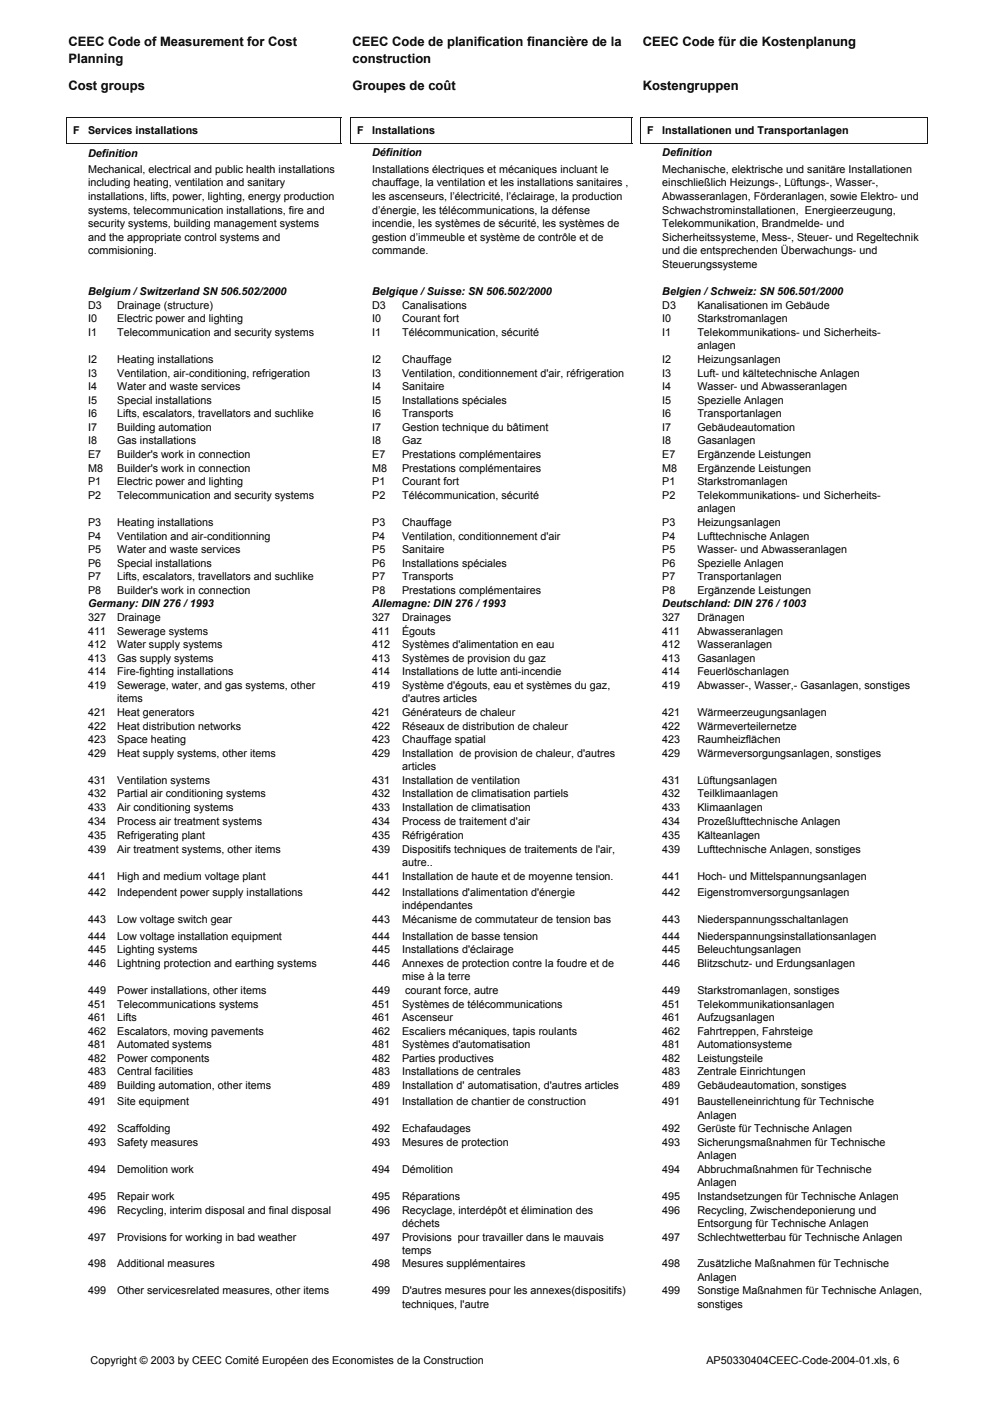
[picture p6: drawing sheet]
<svg xmlns="http://www.w3.org/2000/svg" width="210mm" height="297mm" viewBox="0 0 210 297" stroke-linecap="round" stroke-linejoin="round" font-family="sans-serif">
<defs><g id="words">
<g font-size="2.8">
<text x="14.5" y="9.7">CEEC Code of Measurement for Cost</text>
<text x="74.8" y="9.7">CEEC Code de planification financière de la</text>
<text x="136.3" y="9.7">CEEC Code für die Kostenplanung</text>
<text x="14.5" y="13.3">Planning</text>
<text x="74.8" y="13.3">construction</text>
<text x="14.5" y="19.2">Cost groups</text>
<text x="74.8" y="19.2">Groupes de coût</text>
<text x="136.3" y="19.2">Kostengruppen</text>
</g>
<g font-size="2.3">
<text x="15.5" y="28.4">F</text>
<text x="18.7" y="28.3">Services installations</text>
<text x="75.7" y="28.4">F</text>
<text x="78.9" y="28.3">Installations</text>
<text x="137.2" y="28.4">F</text>
<text x="140.4" y="28.3">Installationen und Transportanlagen</text>
<text x="18.7" y="33.2">Definition</text>
<text x="78.9" y="33.1">Définition</text>
<text x="140.4" y="33.1">Definition</text>
<text x="18.7" y="36.7">Mechanical, electrical and public health installations</text>
<text x="18.7" y="39.5">including heating, ventilation and sanitary</text>
<text x="78.9" y="36.7">Installations électriques et mécaniques incluant le</text>
<text x="78.9" y="39.5">chauffage, la ventilation et les installations sanitaires ,</text>
<text x="140.4" y="36.7">Mechanische, elektrische und sanitäre Installationen</text>
<text x="140.4" y="39.5">einschließlich Heizungs-, Lüftungs-, Wasser-,</text>
<text x="18.7" y="42.4">installations, lifts, power, lighting, energy production</text>
<text x="18.7" y="45.3">systems, telecommunication installations, fire and</text>
<text x="78.9" y="42.4">les ascenseurs, l’électricité, l’éclairage, la production</text>
<text x="78.9" y="45.3">d’énergie, les télécommunications, la défense</text>
<text x="140.4" y="42.4">Abwasseranlagen, Förderanlagen, sowie Elektro- und</text>
<text x="140.4" y="45.3">Schwachstrominstallationen, Energieerzeugung,</text>
<text x="18.7" y="48.2">security systems, building management systems</text>
<text x="18.7" y="51.1">and the appropriate control systems and</text>
<text x="18.7" y="53.9">commisioning.</text>
<text x="78.9" y="48.2">incendie, les systèmes de sécurité, les systèmes de</text>
<text x="78.9" y="51.1">gestion d’immeuble et système de contrôle et de</text>
<text x="78.9" y="53.9">commande.</text>
<text x="140.4" y="48.2">Telekommunikation, Brandmelde- und</text>
<text x="140.4" y="51.1">Sicherheitssysteme, Mess-, Steuer- und Regeltechnik</text>
<text x="140.4" y="53.9">und die entsprechenden Überwachungs- und</text>
<text x="140.4" y="56.8">Steuerungssysteme</text>
<text x="18.7" y="62.6">Belgium / Switzerland SN 506.502/2000</text>
<text x="18.7" y="65.4">D3</text>
<text x="24.8" y="65.4">Drainage (structure)</text>
<text x="78.9" y="65.4">D3</text>
<text x="78.9" y="62.6">Belgique / Suisse: SN 506.502/2000</text>
<text x="85.3" y="65.4">Canalisations</text>
<text x="140.4" y="65.4">D3</text>
<text x="140.4" y="62.6">Belgien / Schweiz: SN 506.501/2000</text>
<text x="147.9" y="65.4">Kanalisationen im Gebäude</text>
<text x="18.7" y="68.3">I0</text>
<text x="18.7" y="71.2">I1</text>
<text x="24.8" y="68.3">Electric power and lighting</text>
<text x="24.8" y="71.2">Telecommunication and security systems</text>
<text x="78.9" y="68.3">I0</text>
<text x="78.9" y="71.2">I1</text>
<text x="85.3" y="68.3">Courant fort</text>
<text x="85.3" y="71.2">Télécommunication, sécurité</text>
<text x="140.4" y="71.2">I1</text>
<text x="140.4" y="68.3">I0</text>
<text x="147.9" y="71.2">Telekommunikations- und Sicherheits-</text>
<text x="147.9" y="68.3">Starkstromanlagen</text>
<text x="18.7" y="77">I2</text>
<text x="24.8" y="77">Heating installations</text>
<text x="78.9" y="77">I2</text>
<text x="85.3" y="77">Chauffage</text>
<text x="140.4" y="77">I2</text>
<text x="147.9" y="77">Heizungsanlagen</text>
<text x="147.9" y="74.1">anlagen</text>
<text x="18.7" y="79.8">I3</text>
<text x="18.7" y="82.7">I4</text>
<text x="24.8" y="79.8">Ventilation, air-conditioning, refrigeration</text>
<text x="24.8" y="82.7">Water and waste services</text>
<text x="78.9" y="79.8">I3</text>
<text x="78.9" y="82.7">I4</text>
<text x="85.3" y="79.8">Ventilation, conditionnement d'air, réfrigeration</text>
<text x="85.3" y="82.7">Sanitaire</text>
<text x="140.4" y="79.8">I3</text>
<text x="140.4" y="82.7">I4</text>
<text x="147.9" y="79.8">Luft- und kältetechnische Anlagen</text>
<text x="147.9" y="82.7">Wasser- und Abwasseranlagen</text>
<text x="18.7" y="85.6">I5</text>
<text x="18.7" y="88.5">I6</text>
<text x="24.8" y="85.6">Special installations</text>
<text x="24.8" y="88.5">Lifts, escalators, travellators and suchlike</text>
<text x="78.9" y="85.6">I5</text>
<text x="78.9" y="88.5">I6</text>
<text x="85.3" y="85.6">Installations spéciales</text>
<text x="85.3" y="88.5">Transports</text>
<text x="140.4" y="85.6">I5</text>
<text x="140.4" y="88.5">I6</text>
<text x="147.9" y="85.6">Spezielle Anlagen</text>
<text x="147.9" y="88.5">Transportanlagen</text>
<text x="18.7" y="91.4">I7</text>
<text x="18.7" y="94.2">I8</text>
<text x="24.8" y="91.4">Building automation</text>
<text x="24.8" y="94.2">Gas installations</text>
<text x="78.9" y="91.4">I7</text>
<text x="78.9" y="94.2">I8</text>
<text x="85.3" y="91.4">Gestion technique du bâtiment</text>
<text x="85.3" y="94.2">Gaz</text>
<text x="140.4" y="91.4">I7</text>
<text x="140.4" y="94.2">I8</text>
<text x="147.9" y="91.4">Gebäudeautomation</text>
<text x="147.9" y="94.2">Gasanlagen</text>
<text x="18.7" y="97.1">E7</text>
<text x="18.7" y="100">M8</text>
<text x="24.8" y="100">Builder's work in connection</text>
<text x="24.8" y="97.1">Builder's work in connection</text>
<text x="78.9" y="100">M8</text>
<text x="78.9" y="97.1">E7</text>
<text x="85.3" y="100">Prestations complémentaires</text>
<text x="85.3" y="97.1">Prestations complémentaires</text>
<text x="140.4" y="100">M8</text>
<text x="140.4" y="97.1">E7</text>
<text x="147.9" y="100">Ergänzende Leistungen</text>
<text x="147.9" y="97.1">Ergänzende Leistungen</text>
<text x="18.7" y="102.9">P1</text>
<text x="18.7" y="105.8">P2</text>
<text x="24.8" y="102.9">Electric power and lighting</text>
<text x="24.8" y="105.8">Telecommunication and security systems</text>
<text x="78.9" y="102.9">P1</text>
<text x="78.9" y="105.8">P2</text>
<text x="85.3" y="102.9">Courant fort</text>
<text x="85.3" y="105.8">Télécommunication, sécurité</text>
<text x="140.4" y="105.8">P2</text>
<text x="140.4" y="102.9">P1</text>
<text x="147.9" y="105.8">Telekommunikations- und Sicherheits-</text>
<text x="147.9" y="102.9">Starkstromanlagen</text>
<text x="18.7" y="111.5">P3</text>
<text x="24.8" y="111.5">Heating installations</text>
<text x="78.9" y="111.5">P3</text>
<text x="85.3" y="111.5">Chauffage</text>
<text x="140.4" y="111.5">P3</text>
<text x="147.9" y="111.5">Heizungsanlagen</text>
<text x="147.9" y="108.6">anlagen</text>
<text x="18.7" y="114.4">P4</text>
<text x="18.7" y="117.3">P5</text>
<text x="24.8" y="114.4">Ventilation and air-conditionning</text>
<text x="24.8" y="117.3">Water and waste services</text>
<text x="78.9" y="114.4">P4</text>
<text x="78.9" y="117.3">P5</text>
<text x="85.3" y="114.4">Ventilation, conditionnement d'air</text>
<text x="85.3" y="117.3">Sanitaire</text>
<text x="140.4" y="114.4">P4</text>
<text x="140.4" y="117.3">P5</text>
<text x="147.9" y="114.4">Lufttechnische Anlagen</text>
<text x="147.9" y="117.3">Wasser- und Abwasseranlagen</text>
<text x="18.7" y="120.1">P6</text>
<text x="18.7" y="123">P7</text>
<text x="18.7" y="125.9">P8</text>
<text x="24.8" y="120.1">Special installations</text>
<text x="24.8" y="123">Lifts, escalators, travellators and suchlike</text>
<text x="24.8" y="125.9">Builder's work in connection</text>
<text x="78.9" y="120.1">P6</text>
<text x="78.9" y="125.9">P8</text>
<text x="78.9" y="123">P7</text>
<text x="85.3" y="120.1">Installations spéciales</text>
<text x="85.3" y="125.9">Prestations complémentaires</text>
<text x="85.3" y="123">Transports</text>
<text x="140.4" y="120.1">P6</text>
<text x="140.4" y="125.9">P8</text>
<text x="140.4" y="123">P7</text>
<text x="147.9" y="120.1">Spezielle Anlagen</text>
<text x="147.9" y="125.9">Ergänzende Leistungen</text>
<text x="147.9" y="123">Transportanlagen</text>
<text x="18.7" y="128.8">Germany: DIN 276 / 1993</text>
<text x="18.7" y="131.7">327</text>
<text x="24.8" y="131.7">Drainage</text>
<text x="78.9" y="131.7">327</text>
<text x="78.9" y="128.8">Allemagne: DIN 276 / 1993</text>
<text x="85.3" y="131.7">Drainages</text>
<text x="140.4" y="131.7">327</text>
<text x="140.4" y="128.8">Deutschland: DIN 276 / 1003</text>
<text x="147.9" y="131.7">Dränagen</text>
<text x="18.7" y="134.5">411</text>
<text x="18.7" y="137.4">412</text>
<text x="24.8" y="134.5">Sewerage systems</text>
<text x="24.8" y="137.4">Water supply systems</text>
<text x="78.9" y="134.5">411</text>
<text x="78.9" y="137.4">412</text>
<text x="85.3" y="134.5">Égouts</text>
<text x="85.3" y="137.4">Systèmes d'alimentation en eau</text>
<text x="140.4" y="137.4">412</text>
<text x="140.4" y="134.5">411</text>
<text x="147.9" y="137.4">Wasseranlagen</text>
<text x="147.9" y="134.5">Abwasseranlagen</text>
<text x="18.7" y="140.3">413</text>
<text x="18.7" y="143.2">414</text>
<text x="24.8" y="140.3">Gas supply systems</text>
<text x="24.8" y="143.2">Fire-fighting installations</text>
<text x="78.9" y="143.2">414</text>
<text x="78.9" y="140.3">413</text>
<text x="85.3" y="143.2">Installations de lutte anti-incendie</text>
<text x="85.3" y="140.3">Systèmes de provision du gaz</text>
<text x="140.4" y="143.2">414</text>
<text x="140.4" y="140.3">413</text>
<text x="147.9" y="143.2">Feuerlöschanlagen</text>
<text x="147.9" y="140.3">Gasanlagen</text>
<text x="18.7" y="146.1">419</text>
<text x="24.8" y="146.1">Sewerage, water, and gas systems, other</text>
<text x="24.8" y="148.9">items</text>
<text x="78.9" y="146.1">419</text>
<text x="85.3" y="146.1">Système d'égouts, eau et systèmes du gaz,</text>
<text x="85.3" y="148.9">d'autres articles</text>
<text x="140.4" y="146.1">419</text>
<text x="147.9" y="146.1">Abwasser-, Wasser,- Gasanlagen, sonstiges</text>
<text x="18.7" y="151.8">421</text>
<text x="18.7" y="154.7">422</text>
<text x="24.8" y="151.8">Heat generators</text>
<text x="24.8" y="154.7">Heat distribution networks</text>
<text x="78.9" y="154.7">422</text>
<text x="78.9" y="151.8">421</text>
<text x="85.3" y="154.7">Réseaux de distribution de chaleur</text>
<text x="85.3" y="151.8">Générateurs de chaleur</text>
<text x="140.4" y="154.7">422</text>
<text x="140.4" y="151.8">421</text>
<text x="147.9" y="154.7">Wärmeverteilernetze</text>
<text x="147.9" y="151.8">Wärmeerzeugungsanlagen</text>
<text x="18.7" y="157.6">423</text>
<text x="18.7" y="160.4">429</text>
<text x="24.8" y="157.6">Space heating</text>
<text x="24.8" y="160.4">Heat supply systems, other items</text>
<text x="78.9" y="157.6">423</text>
<text x="78.9" y="160.4">429</text>
<text x="85.3" y="157.6">Chauffage spatial</text>
<text x="85.3" y="160.4">Installation de provision de chaleur, d'autres</text>
<text x="140.4" y="157.6">423</text>
<text x="140.4" y="160.4">429</text>
<text x="147.9" y="157.6">Raumheizflächen</text>
<text x="147.9" y="160.4">Wärmeversorgungsanlagen, sonstiges</text>
<text x="18.7" y="166.2">431</text>
<text x="24.8" y="166.2">Ventilation systems</text>
<text x="78.9" y="166.2">431</text>
<text x="85.3" y="166.2">Installation de ventilation</text>
<text x="85.3" y="163.3">articles</text>
<text x="140.4" y="166.2">431</text>
<text x="147.9" y="166.2">Lüftungsanlagen</text>
<text x="18.7" y="169.1">432</text>
<text x="18.7" y="172">433</text>
<text x="24.8" y="169.1">Partial air conditioning systems</text>
<text x="24.8" y="172">Air conditioning systems</text>
<text x="78.9" y="169.1">432</text>
<text x="78.9" y="172">433</text>
<text x="85.3" y="169.1">Installation de climatisation partiels</text>
<text x="85.3" y="172">Installation de climatisation</text>
<text x="140.4" y="169.1">432</text>
<text x="140.4" y="172">433</text>
<text x="147.9" y="169.1">Teilklimaanlagen</text>
<text x="147.9" y="172">Klimaanlagen</text>
<text x="18.7" y="174.8">434</text>
<text x="18.7" y="177.9">435</text>
<text x="24.8" y="174.8">Process air treatment systems</text>
<text x="24.8" y="177.9">Refrigerating plant</text>
<text x="78.9" y="177.9">435</text>
<text x="78.9" y="174.8">434</text>
<text x="85.3" y="177.9">Réfrigération</text>
<text x="85.3" y="174.8">Process de traitement d'air</text>
<text x="140.4" y="177.9">435</text>
<text x="140.4" y="174.8">434</text>
<text x="147.9" y="177.9">Kälteanlagen</text>
<text x="147.9" y="174.8">Prozeßlufttechnische Anlagen</text>
<text x="18.7" y="180.8">439</text>
<text x="24.8" y="180.8">Air treatment systems, other items</text>
<text x="78.9" y="180.8">439</text>
<text x="85.3" y="180.8">Dispositifs techniques de traitements de l'air,</text>
<text x="85.3" y="183.6">autre..</text>
<text x="140.4" y="180.8">439</text>
<text x="147.9" y="180.8">Lufttechnische Anlagen, sonstiges</text>
<text x="18.7" y="186.5">441</text>
<text x="18.7" y="189.9">442</text>
<text x="24.8" y="186.5">High and medium voltage plant</text>
<text x="24.8" y="189.9">Independent power supply installations</text>
<text x="78.9" y="189.9">442</text>
<text x="78.9" y="186.5">441</text>
<text x="85.2" y="189.9">Installations d'alimentation d'énergie</text>
<text x="85.3" y="186.5">Installation de haute et de moyenne tension.</text>
<text x="140.4" y="186.5">441</text>
<text x="140.4" y="189.9">442</text>
<text x="147.9" y="186.5">Hoch- und Mittelspannungsanlagen</text>
<text x="147.9" y="189.9">Eigenstromversorgungsanlagen</text>
<text x="18.7" y="195.7">443</text>
<text x="24.8" y="195.7">Low voltage switch gear</text>
<text x="78.9" y="195.7">443</text>
<text x="85.3" y="195.7">Mécanisme de commutateur de tension bas</text>
<text x="85.3" y="192.8">indépendantes</text>
<text x="140.4" y="195.7">443</text>
<text x="147.9" y="195.7">Niederspannungsschaltanlagen</text>
<text x="18.7" y="199.2">444</text>
<text x="18.7" y="202.1">445</text>
<text x="24.8" y="199.2">Low voltage installation equipment</text>
<text x="24.8" y="202.1">Lighting systems</text>
<text x="78.9" y="199.2">444</text>
<text x="78.9" y="202.1">445</text>
<text x="85.3" y="199.2">Installation de basse tension</text>
<text x="85.3" y="202.1">Installations d'éclairage</text>
<text x="140.4" y="199.2">444</text>
<text x="140.4" y="202.1">445</text>
<text x="147.9" y="199.2">Niederspannungsinstallationsanlagen</text>
<text x="147.9" y="202.1">Beleuchtungsanlagen</text>
<text x="18.7" y="205">446</text>
<text x="24.8" y="205">Lightning protection and earthing systems</text>
<text x="78.9" y="205">446</text>
<text x="85.3" y="205">Annexes de protection contre la foudre et de</text>
<text x="85.3" y="207.9">mise à la terre</text>
<text x="140.4" y="205">446</text>
<text x="147.9" y="205">Blitzschutz- und Erdungsanlagen</text>
<text x="18.7" y="210.7">449</text>
<text x="18.7" y="213.6">451</text>
<text x="24.8" y="210.7">Power installations, other items</text>
<text x="24.8" y="213.6">Telecommunications systems</text>
<text x="78.9" y="210.7">449</text>
<text x="78.9" y="213.6">451</text>
<text x="85.3" y="213.6">Systèmes de télécommunications</text>
<text x="85.9" y="210.7">courant force, autre</text>
<text x="140.4" y="213.6">451</text>
<text x="140.4" y="210.7">449</text>
<text x="147.9" y="213.6">Telekommunikationsanlagen</text>
<text x="147.9" y="210.7">Starkstromanlagen, sonstiges</text>
<text x="18.7" y="216.5">461</text>
<text x="18.7" y="219.4">462</text>
<text x="24.8" y="216.5">Lifts</text>
<text x="24.8" y="219.4">Escalators, moving pavements</text>
<text x="78.9" y="219.4">462</text>
<text x="78.9" y="216.5">461</text>
<text x="85.3" y="219.4">Escaliers mécaniques, tapis roulants</text>
<text x="85.3" y="216.5">Ascenseur</text>
<text x="140.4" y="219.4">462</text>
<text x="140.4" y="216.5">461</text>
<text x="147.9" y="219.4">Fahrtreppen, Fahrsteige</text>
<text x="147.9" y="216.5">Aufzugsanlagen</text>
<text x="18.7" y="222.3">481</text>
<text x="18.7" y="225.1">482</text>
<text x="24.8" y="222.3">Automated systems</text>
<text x="24.8" y="225.1">Power components</text>
<text x="78.9" y="225.1">482</text>
<text x="78.9" y="222.3">481</text>
<text x="85.3" y="225.1">Parties productives</text>
<text x="85.3" y="222.3">Systèmes d'automatisation</text>
<text x="140.4" y="225.1">482</text>
<text x="140.4" y="222.3">481</text>
<text x="147.9" y="225.1">Leistungsteile</text>
<text x="147.9" y="222.3">Automationsysteme</text>
<text x="18.7" y="228">483</text>
<text x="18.7" y="230.9">489</text>
<text x="24.8" y="228">Central facilities</text>
<text x="24.8" y="230.9">Building automation, other items</text>
<text x="78.9" y="230.9">489</text>
<text x="78.9" y="228">483</text>
<text x="85.3" y="230.9">Installation d' automatisation, d'autres articles</text>
<text x="85.3" y="228">Installations de centrales</text>
<text x="140.4" y="230.9">489</text>
<text x="140.4" y="228">483</text>
<text x="147.9" y="230.9">Gebäudeautomation, sonstiges</text>
<text x="147.9" y="228">Zentrale Einrichtungen</text>
<text x="18.7" y="234.3">491</text>
<text x="24.8" y="234.3">Site equipment</text>
<text x="78.9" y="234.3">491</text>
<text x="85.3" y="234.3">Installation de chantier de construction</text>
<text x="140.4" y="234.3">491</text>
<text x="147.9" y="234.3">Baustelleneinrichtung für Technische</text>
<text x="147.9" y="237.2">Anlagen</text>
<text x="18.7" y="240">492</text>
<text x="18.7" y="242.9">493</text>
<text x="24.8" y="240">Scaffolding</text>
<text x="24.8" y="242.9">Safety measures</text>
<text x="78.9" y="240">492</text>
<text x="78.9" y="242.9">493</text>
<text x="85.3" y="240">Echafaudages</text>
<text x="85.3" y="242.9">Mesures de protection</text>
<text x="140.4" y="240">492</text>
<text x="140.4" y="242.9">493</text>
<text x="147.9" y="240">Gerüste für Technische Anlagen</text>
<text x="147.9" y="242.9">Sicherungsmaßnahmen für Technische</text>
<text x="147.9" y="245.8">Anlagen</text>
<text x="18.7" y="248.7">494</text>
<text x="24.8" y="248.7">Demolition work</text>
<text x="78.9" y="248.7">494</text>
<text x="85.3" y="248.7">Démolition</text>
<text x="140.4" y="248.7">494</text>
<text x="147.9" y="248.7">Abbruchmaßnahmen für Technische</text>
<text x="147.9" y="251.5">Anlagen</text>
<text x="18.7" y="254.4">495</text>
<text x="18.7" y="257.3">496</text>
<text x="24.8" y="254.4">Repair work</text>
<text x="24.8" y="257.3">Recycling, interim disposal and final disposal</text>
<text x="78.9" y="257.3">496</text>
<text x="78.9" y="254.4">495</text>
<text x="85.2" y="257.3">Recyclage, interdépôt et élimination des</text>
<text x="85.3" y="254.4">Réparations</text>
<text x="140.4" y="254.4">495</text>
<text x="140.4" y="257.3">496</text>
<text x="147.9" y="254.4">Instandsetzungen für Technische Anlagen</text>
<text x="147.9" y="257.3">Recycling, Zwischendeponierung und</text>
<text x="18.7" y="263.1">497</text>
<text x="24.8" y="263.1">Provisions for working in bad weather</text>
<text x="78.9" y="263.1">497</text>
<text x="85.3" y="263.1">Provisions pour travailler dans le mauvais</text>
<text x="85.3" y="260.2">déchets</text>
<text x="140.4" y="263.1">497</text>
<text x="147.9" y="260.2">Entsorgung für Technische Anlagen</text>
<text x="147.9" y="263.1">Schlechtwetterbau für Technische Anlagen</text>
<text x="18.7" y="268.6">498</text>
<text x="24.8" y="268.6">Additional measures</text>
<text x="78.9" y="268.6">498</text>
<text x="85.3" y="268.6">Mesures supplémentaires</text>
<text x="85.3" y="265.9">temps</text>
<text x="140.4" y="268.6">498</text>
<text x="147.9" y="268.6">Zusätzliche Maßnahmen für Technische</text>
<text x="18.7" y="274.4">499</text>
<text x="24.8" y="274.4">Other servicesrelated measures, other items</text>
<text x="78.9" y="274.4">499</text>
<text x="85.3" y="274.4">D'autres mesures pour les annexes(dispositifs)</text>
<text x="140.4" y="274.4">499</text>
<text x="147.9" y="274.4">Sonstige Maßnahmen für Technische Anlagen,</text>
<text x="147.9" y="271.5">Anlagen</text>
<text x="85.3" y="277.3">techniques, l'autre</text>
<text x="147.9" y="277.3">sonstiges</text>
<text x="19.2" y="289.3">Copyright © 2003 by CEEC Comité Européen des Economistes de la Construction</text>
<text x="149.8" y="289.3">AP50330404CEEC-Code-2004-01.xls, 6</text>
</g>
</g></defs>
<path d="M14 24.8v5.6M14.1 24.9h58.3M14.1 30.3h58.3M72.3 25v5.4M74.3 24.8v5.6M74.4 24.9h59.7M74.4 30.3h59.7M134 25v5.4M135.8 24.8v5.6M135.9 24.9h60.8M135.9 30.3h60.8M196.6 25v5.4" fill="none" stroke="#000" stroke-width=".21"/>
<use href="#words"/>
</svg>
